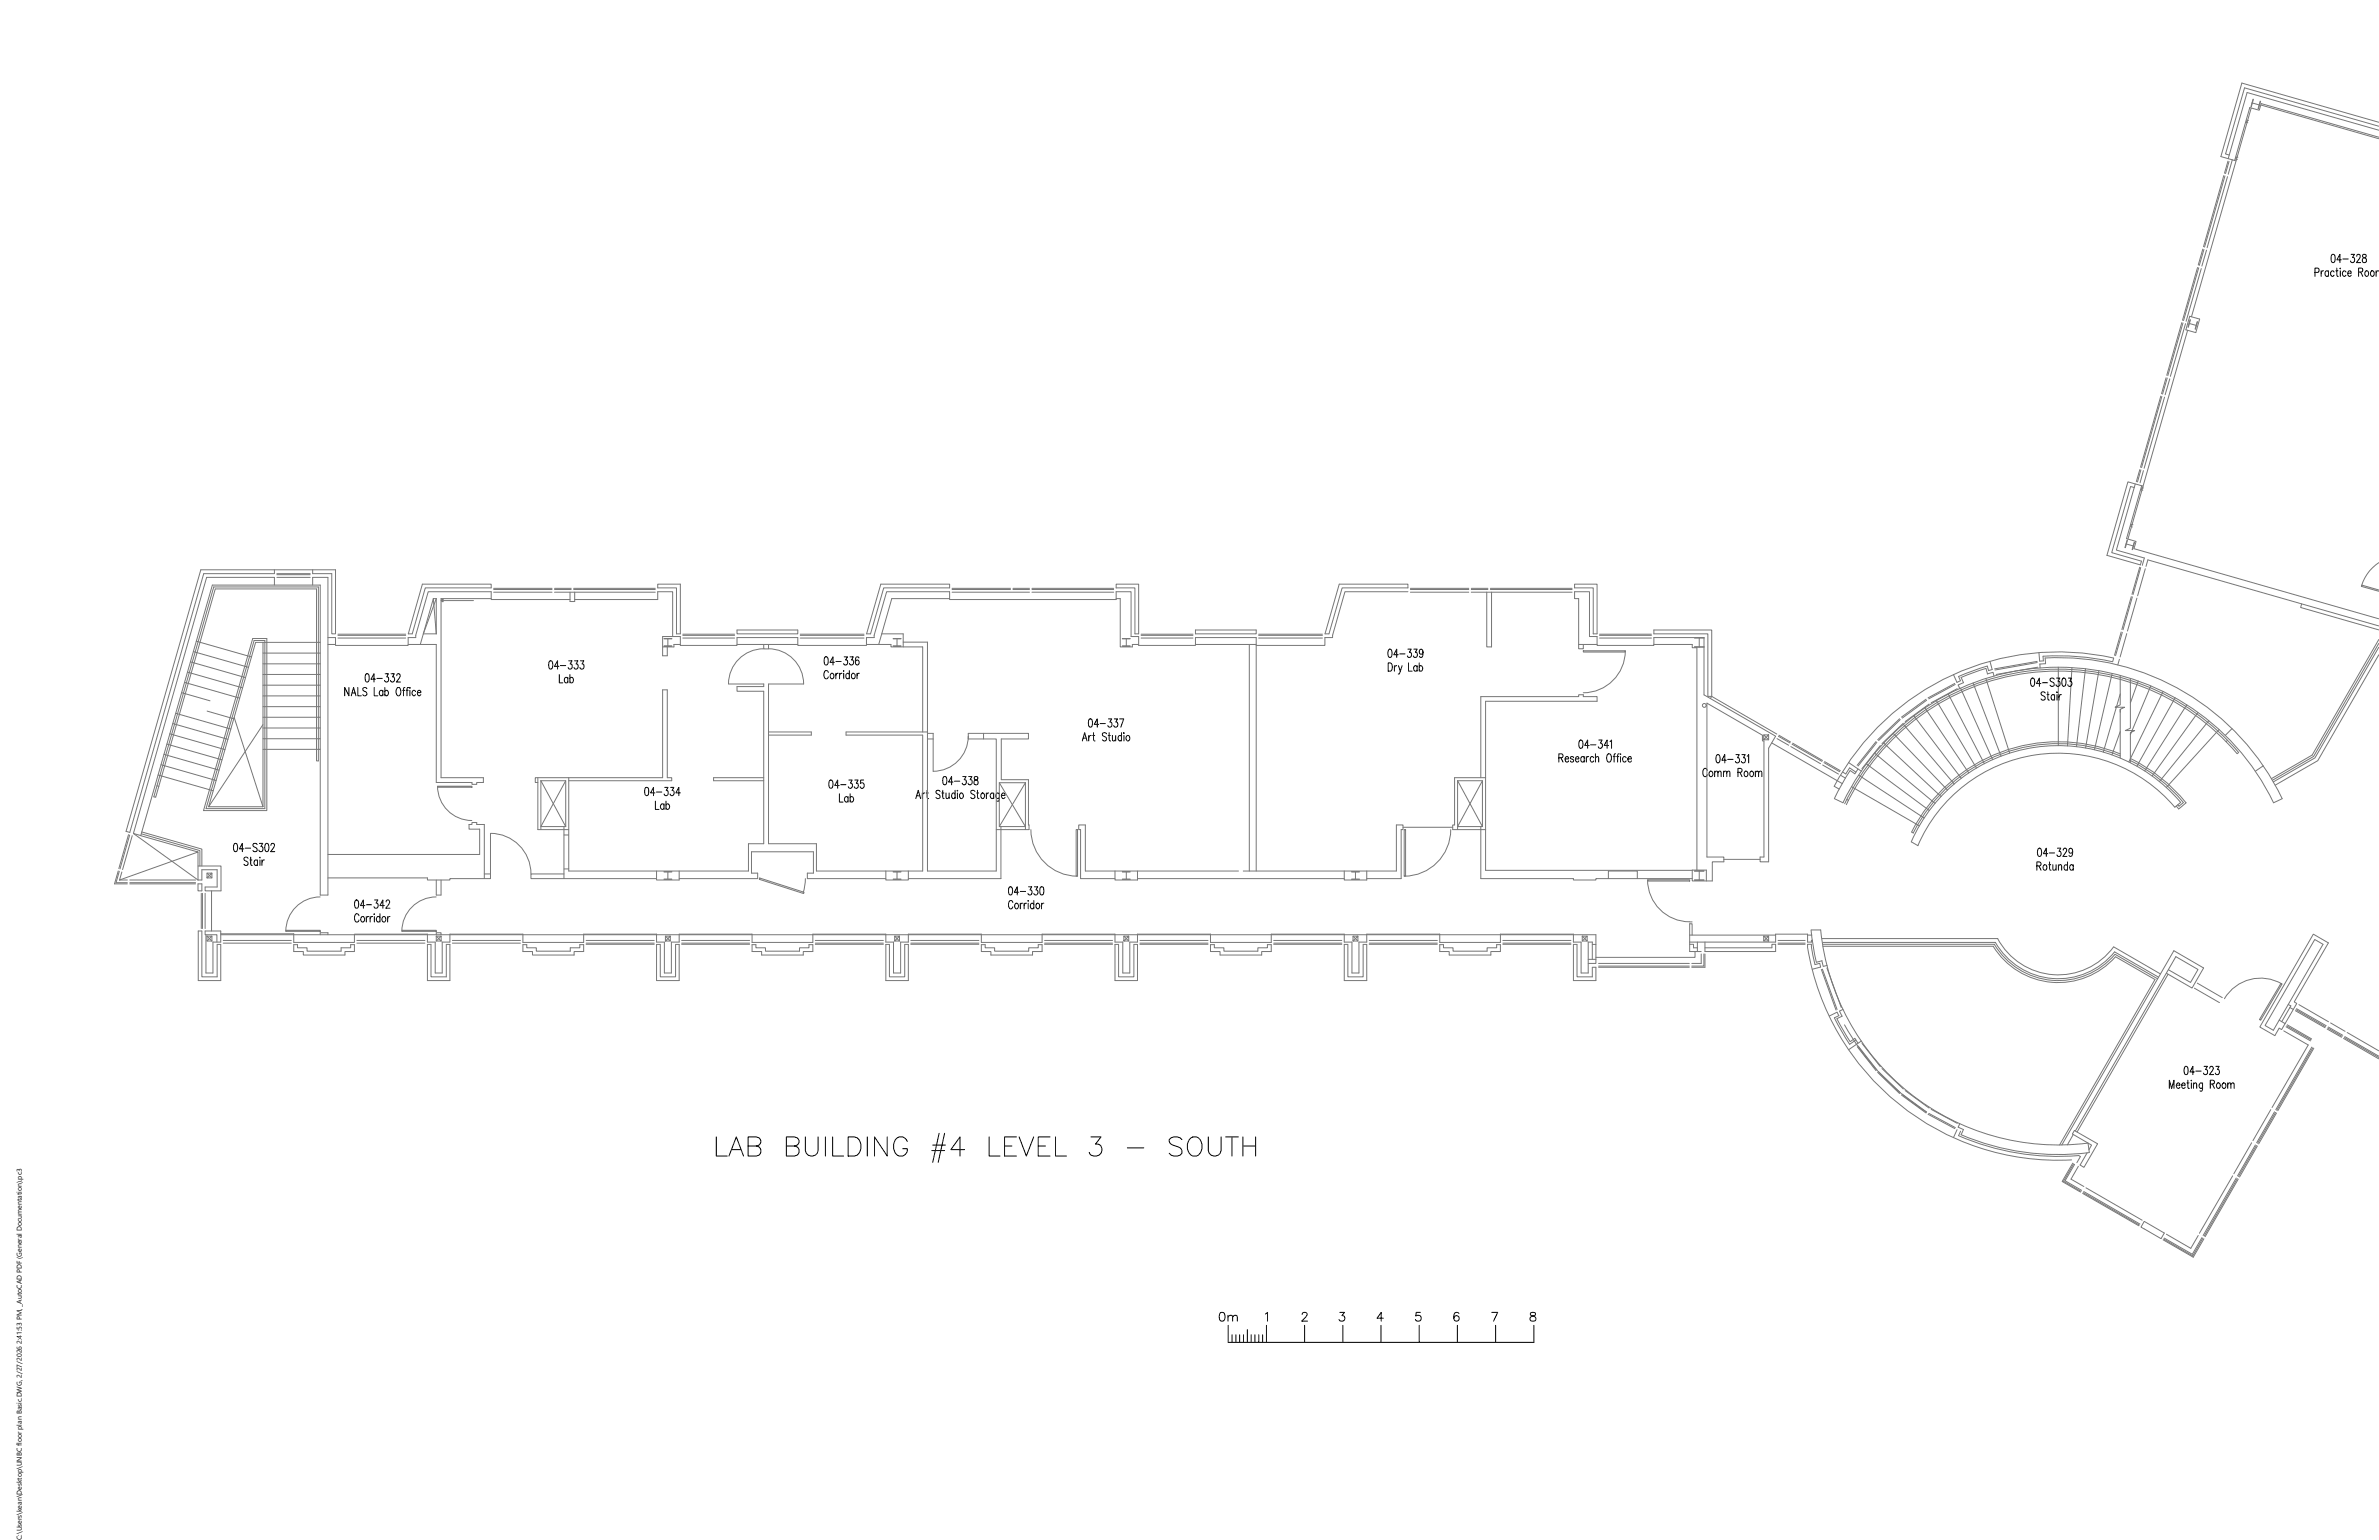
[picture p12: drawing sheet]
<svg xmlns="http://www.w3.org/2000/svg" width="432mm" height="279mm" viewBox="0 0 432 279" stroke-linecap="round" stroke-linejoin="round" font-family="sans-serif">
<defs><g id="words">
<text font-size="1.3" x="3.9" y="279.4" transform="rotate(-90 3.9 279.4)">C:\Users\kean\Desktop\UNBC floor plan Basic.DWG, 2/27/2026 2:41:53 PM, _AutoCAD PDF (General Documentation).pc3</text>
</g></defs>
<!-- layer: 3_Text -->
<g fill="none" stroke="#000" stroke-width=".18">
<path d="M420.2 49.4h.6l.1-.3-.1-.4-.6-.1v1.5M421.3 49.1v1M421.7 49.1l-.2 .1-.2 .4M422.6 49.4l-.1-.2a.48 .48 0 0 0-.6 .4 .48 .48 0 0 0 .4 .5l.3-.2M422.6 49.1v1M423.2 46.2l.3-.1a1.03 1.03 0 0 1 0 1.5h-.1a1.22 1.22 0 0 1-.2-1.4zM423.7 49.4l-.2-.2a.48 .48 0 0 0-.5 .4 .48 .48 0 0 0 .3 .5l.4-.2M424 49.1h.3M424.1 48.6v1.2l.1 .3h.2M424.8 48.6v.2zM424.8 49.1v1M425 47.1h-.8l.5-1v1.5"/>
<path d="M425.2 47h1M425.8 49.4l-.1-.2a.47 .47 0 0 0-.6 .3 .47 .47 0 0 0 .2 .6h.3l.2-.2M426.1 49.6h.7l-.1-.4a.49 .49 0 0 0-.6 .3 .49 .49 0 0 0 .3 .6l.4-.2M426.7 46.1h.6l-.3 .6a.44 .44 0 0 1 .3 .6 .44 .44 0 0 1-.6 .2l-.1-.2M427.8 46.5v-.2a.35 .35 0 0 1 .5-.1 .35 .35 0 0 1 0 .5l-.6 .9h.8M428.1 49.4l.7-.1 .1-.2-.1-.4-.7-.1v1.5M428.5 49.4l.4 .7M428.9 46.2v.4a.56 .56 0 0 1 .6 .4 .56 .56 0 0 1-.2 .6 .47 .47 0 0 1-.6-.4 .47 .47 0 0 1 .6-.5l.1-.1a.3 .3 0 0 0-.1-.5zM429.4 49.2a.49 .49 0 0 1 .6 .3 .49 .49 0 0 1-.3 .6 .52 .52 0 0 1-.5-.3 .52 .52 0 0 1 .2-.6zM430.4 49.2a.49 .49 0 0 1 .6 .3 .49 .49 0 0 1-.3 .6l-.4-.2v-.3zM431.3 49.1v1M431.8 49.2l-.3-.1-.2 .3"/>
<path d="M99.7 120l.3-.1a1.03 1.03 0 0 1 0 1.5h-.1a1.2 1.2 0 0 1-.2-1.4zM103.2 119.9h.6l-.3 .6a.43 .43 0 0 1 .4 .6 .43 .43 0 0 1-.8 0M104.3 119.9h.6l-.3 .6a.43 .43 0 0 1 .3 .6 .43 .43 0 0 1-.7 0M105.4 119.9h.6l-.4 .6a.43 .43 0 0 1 .4 .6 .43 .43 0 0 1-.7 0M149.7 119.2h.3a1.01 1.01 0 0 1 0 1.5h-.1a1.18 1.18 0 0 1-.2-1.5zM153.2 119.2h.6l-.3 .5a.43 .43 0 0 1 .4 .7 .43 .43 0 0 1-.8 0M154.3 119.2h.6l-.3 .5a.43 .43 0 0 1 .3 .7 .43 .43 0 0 1-.7 0M155.9 119.4v-.2h-.3a1.01 1.01 0 0 0 0 1.5 .43 .43 0 0 0 .4-.6 .43 .43 0 0 0-.6-.3l-.1 .4M252.1 117.9l.2-.1a1.04 1.04 0 0 1 0 1.5h-.1a1.1 1.1 0 0 1-.1-1.4zM253.8 118.8h-.8l.5-1v1.5M254.1 118.6h.9M255.5 117.8h.6l-.3 .5a.43 .43 0 0 1 .4 .7 .43 .43 0 0 1-.8 0"/>
<path d="M256.6 117.8h.6l-.3 .5a.43 .43 0 0 1 .4 .7 .43 .43 0 0 1-.8 0M258.3 118.3l-.2 .3a.41 .41 0 0 1-.5-.4 .41 .41 0 0 1 .5-.3l.2 .4a.7 .7 0 0 1-.4 1l-.3-.2M63.3 124.7v1.5l-.7-1.5v1.5M63.8 126.2l.4-1.5 .4 1.5M63.9 125.7h.6M64.9 124.7v1.5h.7M66.4 122.3l.3-.1a1.03 1.03 0 0 1 0 1.5h-.1a1.22 1.22 0 0 1-.2-1.4zM66.6 124.9a.38 .38 0 0 0-.5-.2 .38 .38 0 0 0-.2 .5l.5 .3a.4 .4 0 0 1 .1 .7 .4 .4 0 0 1-.7-.2M67.9 124.7v1.5h.7M68.1 123.2h-.8l.6-1v1.5M68.4 123.1h1M69.5 125.5l-.1-.2a.47 .47 0 0 0-.6 .4 .47 .47 0 0 0 .5 .5l.2-.2"/>
<path d="M69.5 125.2v1M69.9 125.5l.1-.2a.47 .47 0 0 1 .5 .4 .47 .47 0 0 1-.4 .5l-.2-.2M69.9 124.7v1.5M69.9 122.2h.6l-.3 .6a.43 .43 0 0 1 .4 .7 .43 .43 0 0 1-.8-.1M71 122.2h.6l-.4 .6a.43 .43 0 0 1 .4 .7 .43 .43 0 0 1-.7-.1M72 122.6l.2-.4 .3 .1 .1 .2-.1 .5-.6 .7h.8M72.1 124.8l.1-.1a.84 .84 0 0 1 .3 1.5h-.1a.83 .83 0 0 1-.3-1.4zM73.1 125.2h.3M73.5 124.7l-.2 .1-.1 .2v1.2M73.7 125.2h.4M74.1 124.7l-.2 .1v.2v1.2M74.4 124.7v.2z"/>
<path d="M74.4 125.2v1M75.4 125.5l-.1-.2a.47 .47 0 0 0-.5 .4 .47 .47 0 0 0 .4 .5l.2-.2M75.8 125.7h.6l-.1-.4a.49 .49 0 0 0-.6 .3 .49 .49 0 0 0 .3 .6l.4-.2M101.5 120.9h-.9l.6-1v1.5M101.5 122.4v1.5h.7M101.7 120.8h1M103.1 123.1l-.1-.1a.49 .49 0 0 0-.6 .3 .49 .49 0 0 0 .3 .6l.4-.2M103.1 122.9v1M103.4 123.1l.1-.1a.49 .49 0 0 1 .6 .3 .49 .49 0 0 1-.3 .6l-.4-.2M103.4 122.4v1.5M150.3 122l-.2-.3a.82 .82 0 0 0-.3 1.4h.3l.2-.3M150.8 122.2a.48 .48 0 0 1 .6 .4 .48 .48 0 0 1-.3 .5l-.4-.2v-.3z"/>
<path d="M151.4 120.2h-.8l.6-1v1.5M151.7 122.2v.9M151.7 120h1M152.1 122.2a.4 .4 0 0 0-.4 .4M152.4 122.2v.9M152.8 122.2h-.3l-.1 .4M153.1 121.7h.1zM153.1 122.2v.9M154.2 122.4l-.1-.2a.48 .48 0 0 0-.6 .4 .48 .48 0 0 0 .3 .5l.4-.2M154.2 121.7v1.4M154.7 122.2a.48 .48 0 0 1 .6 .4 .48 .48 0 0 1-.3 .5l-.4-.2-.1-.3zM155.6 122.2v.9"/>
<path d="M156 122.2a.4 .4 0 0 0-.4 .4M196.4 134.4l.5-1.5 .4 1.5M196.6 133.9h.5M197.6 133.4v1M197.7 130.5l.3-.1a1.03 1.03 0 0 1 0 1.5h-.1a1.22 1.22 0 0 1-.2-1.4zM198.1 133.4a.39 .39 0 0 0-.5 .5M198.3 133.4h.4M198.5 132.9v1.2v.2l.3 .1M199.4 131.4h-.8l.6-1v1.5M199.7 131.3h.9M200.8 133.1a.38 .38 0 0 0-.5-.2 .38 .38 0 0 0-.2 .5l.5 .3a.4 .4 0 0 1 .1 .7 .4 .4 0 0 1-.6-.2M201.1 133.4h.4"/>
<path d="M201.2 130.4h.6l-.4 .6a.43 .43 0 0 1 .4 .6 .43 .43 0 0 1-.7 0M201.3 132.9v1.2l.1 .2 .2 .1M201.9 133.4l.1 .9 .2 .1 .3-.3M202.2 130.4h.6l-.3 .6a.43 .43 0 0 1 .4 .7 .43 .43 0 0 1-.8-.1M202.5 133.4v1M203.2 130.4h.8l-.6 1.5M203.6 133.6l-.1-.1a.47 .47 0 0 0-.6 .4 .47 .47 0 0 0 .4 .5l.3-.2M203.6 132.9v1.5M204 132.9v.2zM204 133.4v1M204.5 133.5a.49 .49 0 0 1 .6 .3 .49 .49 0 0 1-.3 .6l-.3-.1-.1-.3zM252 120.3a.81 .81 0 0 1 .8 .5 .81 .81 0 0 1-.3 .9l-.5 .1z"/>
<path d="M253.1 120.8v1M253.5 120.8a.39 .39 0 0 0-.4 .4M253.8 120.8l.4 1 .3-1M254.2 121.8l-.2 .5h-.2M255.7 120.3v1.5h.6M257.2 121l-.1-.2a.49 .49 0 0 0-.6 .4 .49 .49 0 0 0 .3 .6l.4-.2M257.2 120.8v1M257.6 121l.1-.2a.44 .44 0 0 1 .5 .5 .44 .44 0 0 1-.5 .4l-.1-.1M257.6 120.3v1.5M282.9 137.5l.7-.1 .1-.2-.1-.4h-.7v1.5M283.3 137.5l.4 .8M284.1 137.7h.6l-.1-.4a.49 .49 0 0 0-.6 .4 .49 .49 0 0 0 .3 .6l.4-.3"/>
<path d="M285.6 137.5a.31 .31 0 0 0-.3-.2 .31 .31 0 0 0-.3 .2l.6 .3v.2a.31 .31 0 0 1-.3 .3 .31 .31 0 0 1-.3-.3M285.9 137.7h.7l-.1-.4a.44 .44 0 0 0-.6 .5 .44 .44 0 0 0 .6 .4l.1-.2M286.7 134.3h.3a.99 .99 0 0 1 0 1.5h-.1a1.14 1.14 0 0 1-.2-1.5zM287.5 137.5l-.1-.2a.49 .49 0 0 0-.5 .4 .49 .49 0 0 0 .3 .6l.3-.3M287.5 137.3v1M287.9 137.3v1M288.4 137.3h-.3l-.2 .4M288.4 135.3h-.8l.6-1v1.5M288.7 135.1h1M289.3 137.5l-.1-.2a.49 .49 0 0 0-.6 .4 .49 .49 0 0 0 .3 .6l.4-.3M289.6 137.5l.3-.2h.2l.1 1M289.6 136.8v1.5"/>
<path d="M290.2 134.3h.6l-.3 .5a.43 .43 0 0 1 .3 .7 .43 .43 0 0 1-.7 0M291.8 136.8h.1a.84 .84 0 0 1 .4 1.4l-.4 .1a1.04 1.04 0 0 1-.1-1.5zM292 135.3h-.8l.5-1v1.5M292.2 134.6l.3-.3v1.5M292.8 137.3h.4M293.2 136.8h-.2v.3v1.2M293.4 137.3h.4M293.9 136.8h-.3v.3v1.2M294.1 136.8v.1zM294.1 137.3v1M295.1 137.5l-.1-.2a.44 .44 0 0 0-.5 .5 .44 .44 0 0 0 .5 .4l.1-.2M295.5 137.7h.6l-.1-.4a.45 .45 0 0 0-.5 .5 .45 .45 0 0 0 .5 .4l.1-.2"/>
<path d="M309.9 139.8a.42 .42 0 0 0-.5-.4 .42 .42 0 0 0-.3 .6v.3a.42 .42 0 0 0 .3 .6 .42 .42 0 0 0 .5-.4M310.3 140a.45 .45 0 0 1 .6 .4 .45 .45 0 0 1-.6 .4l-.1-.3zM311.2 139.9v1M311.6 137l.3-.1a.99 .99 0 0 1 0 1.5h-.1a1.14 1.14 0 0 1-.2-1.4zM312.8 139.9v1M313.3 137.9h-.8l.6-1v1.5M313.6 137.8h1M315.1 136.9h.6l-.3 .6a.43 .43 0 0 1 .3 .6 .43 .43 0 0 1-.7 0M316.2 136.9h.6l-.4 .6a.43 .43 0 0 1 .4 .6 .43 .43 0 0 1-.7 0M316.7 140a.45 .45 0 0 1 .6 .4 .45 .45 0 0 1-.6 .4l-.1-.3zM317.1 137.2l.3-.3v1.5M317.8 140a.44 .44 0 0 1 .5 .4 .44 .44 0 0 1-.5 .4l-.2-.3z"/>
<path d="M318.6 139.9v1M368.7 123.1l.3-.1a.99 .99 0 0 1 0 1.5h-.1a1.17 1.17 0 0 1-.2-1.4zM370.4 124h-.8l.6-1v1.5M370.7 123.9h1M371.2 125.7a.38 .38 0 0 0-.5-.2 .38 .38 0 0 0-.2 .5l.5 .3a.4 .4 0 0 1 .1 .7 .4 .4 0 0 1-.6-.2M371.5 126h.4M371.7 125.5v1.2l.1 .3h.2M372.9 123.2a.38 .38 0 0 0-.5-.2 .38 .38 0 0 0-.2 .5l.4 .3a.41 .41 0 0 1 .1 .7 .41 .41 0 0 1-.6-.2M372.9 126.2l-.1-.1a.44 .44 0 0 0-.5 .4 .44 .44 0 0 0 .5 .5l.1-.2M372.9 126v1M373.3 123h.6l-.4 .6a.43 .43 0 0 1 .4 .6 .43 .43 0 0 1-.7 0M373.4 125.5v.2z"/>
<path d="M373.4 126v1M373.7 126v1M374.2 126a.39 .39 0 0 0-.5 .4M374.4 123.1l.3-.1a1.03 1.03 0 0 1 0 1.5h-.1a1.14 1.14 0 0 1-.2-1.4zM375.4 123h.6l-.3 .6a.43 .43 0 0 1 .4 .6 .43 .43 0 0 1-.8 0M42.5 153.1l.3-.1a.99 .99 0 0 1 0 1.5h-.1a1.16 1.16 0 0 1-.2-1.4zM44.3 154h-.8l.5-1v1.5M44.5 153.9h1M45 155.7a.38 .38 0 0 0-.5-.2 .38 .38 0 0 0-.2 .5l.5 .3a.4 .4 0 0 1 .1 .6 .4 .4 0 0 1-.6-.1M45.4 156h.3M45.5 155.5v1.2l.1 .3h.2M46.7 153.2a.38 .38 0 0 0-.5-.2 .38 .38 0 0 0-.2 .5l.4 .3a.4 .4 0 0 1 .2 .7 .4 .4 0 0 1-.7-.2"/>
<path d="M46.7 156.2l-.1-.1a.44 .44 0 0 0-.5 .4 .44 .44 0 0 0 .5 .5l.1-.2M46.7 156v1M47.1 153h.6l-.4 .6a.43 .43 0 0 1 .4 .6 .43 .43 0 0 1-.7 0M47.2 155.5v.2zM47.2 156v1M47.5 156v1M48 156a.39 .39 0 0 0-.5 .4M48.2 153.1l.3-.1a1.03 1.03 0 0 1 0 1.5h-.1a1.13 1.13 0 0 1-.2-1.4zM49.2 153.4l.2-.4 .3 .1 .1 .2-.1 .5-.6 .7h.8M117.2 142.9h.2a1.03 1.03 0 0 1 0 1.5h-.1a1.22 1.22 0 0 1-.1-1.5zM118.9 143.8h-.8l.5-.9v1.5M119 145.4v1.5h.6"/>
<path d="M119.1 143.7h1M120.5 146.1l-.1-.2a.49 .49 0 0 0-.6 .4 .49 .49 0 0 0 .3 .6l.4-.3M120.5 145.8v1.1M120.7 142.9h.5l-.3 .5a.43 .43 0 0 1 .4 .7 .43 .43 0 0 1-.8 0M120.9 146.1l.1-.2a.49 .49 0 0 1 .6 .4 .49 .49 0 0 1-.3 .6l-.4-.3M120.9 145.4v1.5M121.7 142.9h.6l-.3 .5a.44 .44 0 0 1 .3 .6 .44 .44 0 0 1-.6 .2l-.1-.1M123.5 143.8h-.8l.5-.9v1.5M150.6 141.6l.3-.1a1.03 1.03 0 0 1 0 1.5h-.1a1.14 1.14 0 0 1-.2-1.4zM152.3 142.5h-.8l.5-1v1.5M152.4 144v1.5h.6M152.6 142.4h.9"/>
<path d="M153.9 144.7l-.1-.1a.47 .47 0 0 0-.5 .4 .47 .47 0 0 0 .4 .5l.2-.2M153.9 144.5v1M154.1 141.5h.6l-.4 .6a.43 .43 0 0 1 .4 .6 .43 .43 0 0 1-.7 0M154.3 144.7l.1-.1a.47 .47 0 0 1 .5 .4 .47 .47 0 0 1-.4 .5l-.2-.2M154.3 144v1.5M155.2 141.5h.5l-.3 .6a.43 .43 0 0 1 .4 .6 .43 .43 0 0 1-.8 0M156.8 141.5h-.6v.7a.44 .44 0 0 1 .7 .3 .44 .44 0 0 1-.7 .4l-.1-.2M166.2 144.9l.5-1.5 .4 1.5M166.4 144.4h.5M167.4 143.9v1M167.8 143.9l-.2 .1-.2 .3M168.1 143.9h.4"/>
<path d="M168.3 143.4v1.2v.2l.2 .1M170.6 143.6a.38 .38 0 0 0-.5-.2 .38 .38 0 0 0-.2 .5l.6 .3a.4 .4 0 0 1 0 .6 .4 .4 0 0 1-.6-.1M170.9 143.9h.4M171.1 143.4v1.2l.1 .2 .2 .1M171.3 140.9h.2a1.03 1.03 0 0 1 0 1.5h-.1a1.22 1.22 0 0 1-.1-1.5zM171.7 143.9v.9l.3 .1 .3-.3M172.3 143.9v1M173 141.9h-.8l.5-1v1.5M173.2 141.7h1M173.4 144.1l-.2-.1a.49 .49 0 0 0-.5 .3 .49 .49 0 0 0 .3 .6l.4-.2M173.4 143.4v1.5M173.8 143.4v.1z"/>
<path d="M173.8 143.9v1M174.3 144a.47 .47 0 0 1 .6 .2 .47 .47 0 0 1-.2 .6 .46 .46 0 0 1-.6-.3 .46 .46 0 0 1 .2-.5zM174.8 140.9h.5l-.3 .6a.44 .44 0 0 1 .4 .6 .44 .44 0 0 1-.7 .1l-.1-.1M175.8 140.9h.6l-.3 .6a.43 .43 0 0 1 .3 .6 .43 .43 0 0 1-.7 0M176.9 140.9v.5a.56 .56 0 0 1 .6 .3 .56 .56 0 0 1-.2 .7 .47 .47 0 0 1-.5-.5 .47 .47 0 0 1 .5-.4l.1-.1a.3 .3 0 0 0-.1-.5zM177 143.6a.38 .38 0 0 0-.5-.2 .38 .38 0 0 0-.2 .5l.5 .3a.4 .4 0 0 1 0 .6 .4 .4 0 0 1-.6-.1M177.3 143.9h.3M177.4 143.4v1.2l.1 .2 .2 .1M178.2 144a.47 .47 0 0 1 .5 .2 .47 .47 0 0 1-.2 .6 .46 .46 0 0 1-.5-.3 .46 .46 0 0 1 .2-.5zM179 143.9v1M179.5 143.9l-.3 .1-.2 .3M180.4 144.1l-.1-.1a.47 .47 0 0 0-.6 .2 .47 .47 0 0 0 .2 .6l.2 .1 .3-.2"/>
<path d="M180.4 143.9v1M181.4 143.9l-.1 1.3-.1 .2-.3-.1M181.4 144.1l-.1-.1a.47 .47 0 0 0-.6 .2 .47 .47 0 0 0 .2 .6l.3 .1 .2-.2M181.8 144.3h.6l-.1-.3a.49 .49 0 0 0-.6 .3 .49 .49 0 0 0 .3 .6l.4-.2M311.2 140.2l.3-.3 .2 .1 .1 .9M311.8 140.2l.3-.3 .2 .1 .1 .9M312.8 140.2l.3-.3 .3 .1v.9M313.4 140.2l.3-.3 .2 .1 .1 .9M315.4 140.1h.7v-.5l-.2-.2h-.5v1.5M315.8 140.1l.4 .8M318.6 140.2l.3-.3 .2 .1 .1 .9M319.2 140.2l.3-.3 .2 .1 .1 .9"/>
<path d="M369.7 157.1l.7-.1 .1-.2-.1-.3-.7-.1v1.5M370 154l.2-.1a1.04 1.04 0 0 1 0 1.5h-.1a1.1 1.1 0 0 1-.1-1.4zM370.1 157.1l.4 .8M371 157a.49 .49 0 0 1 .6 .3 .49 .49 0 0 1-.3 .6 .52 .52 0 0 1-.5-.4 .52 .52 0 0 1 .2-.5zM371.7 154.9h-.8l.5-1v1.5M371.9 156.9h.3M372 154.7h.9M372 156.4v1.2l.1 .2 .2 .1M372.6 156.9v.9l.3 .1 .3-.3M373.2 156.9v1M373.4 153.9h.6l-.3 .6a.43 .43 0 0 1 .4 .6 .43 .43 0 0 1-.8 0M373.6 157.2l.3-.3 .2 .1 .1 .9"/>
<path d="M373.6 156.9v1M374.5 154.2v-.2a.34 .34 0 0 1 .5 0 .34 .34 0 0 1 .1 .5l-.7 .9h.8M375.3 157.1l-.1-.1a.44 .44 0 0 0-.6 .4 .44 .44 0 0 0 .6 .4l.1-.1M375.3 156.4v1.5M376.2 154.4l-.2 .3a.41 .41 0 0 1-.5-.3 .41 .41 0 0 1 .5-.4 1.1 1.1 0 0 1-.1 1.4l-.4-.2M376.3 157.1l-.1-.1a.45 .45 0 0 0-.6 .4 .45 .45 0 0 0 .6 .4l.1-.1M376.3 156.9v1M64.5 163.4l.3-.1a.99 .99 0 0 1 0 1.5h-.1a1.14 1.14 0 0 1-.2-1.4zM65.2 166.1a.42 .42 0 0 0-.6-.3 .42 .42 0 0 0-.3 .5v.4a.42 .42 0 0 0 .3 .6 .42 .42 0 0 0 .6-.4M65.6 166.3a.49 .49 0 0 1 .6 .4 .49 .49 0 0 1-.3 .6 .52 .52 0 0 1-.4-.4 .52 .52 0 0 1 .1-.6zM66.2 164.3h-.8l.6-1v1.5M66.5 164.1h1"/>
<path d="M66.5 166.3v1M66.9 166.3a.39 .39 0 0 0-.4 .4M67.2 166.3v1M67.6 166.3a.39 .39 0 0 0-.4 .4M67.9 165.8v.1zM67.9 166.3v1M68 163.3h.6l-.3 .6a.43 .43 0 0 1 .3 .6 .43 .43 0 0 1-.7 0M69 166.5l-.1-.2a.45 .45 0 0 0-.6 .5 .45 .45 0 0 0 .6 .4l.1-.1M69 165.8v1.5M69.5 166.3a.49 .49 0 0 1 .6 .4 .49 .49 0 0 1-.3 .6 .52 .52 0 0 1-.5-.4 .52 .52 0 0 1 .2-.6zM69.8 164.3h-.8l.5-1v1.5M70.1 163.6v-.2a.35 .35 0 0 1 .5 0 .35 .35 0 0 1 .1 .5l-.7 .9h.8"/>
<path d="M70.4 166.3v1M70.8 166.3h-.3l-.1 .4M183.2 161l.3-.1a1.01 1.01 0 0 1 0 1.5h-.1a1.18 1.18 0 0 1-.2-1.4zM183.8 163.7a.36 .36 0 0 0-.2-.3 .36 .36 0 0 0-.3 0 1.06 1.06 0 0 0 .1 1.5h.2l.2-.4M184.3 164a.49 .49 0 0 1 .6 .3 .49 .49 0 0 1-.3 .6 .53 .53 0 0 1-.5-.4 .53 .53 0 0 1 .2-.5zM184.9 161.9h-.8l.5-1v1.5M185.2 161.7h.9M185.2 163.9v1M185.6 163.9l-.3 .1-.1 .3M185.9 163.9v1M186.3 163.9l-.3 .1-.1 .3M186.6 163.4v.1z"/>
<path d="M186.6 163.9v1M186.7 160.9h.6l-.4 .6a.42 .42 0 0 1 .4 .6 .42 .42 0 0 1-.7 0M187.6 164.1l-.1-.1a.47 .47 0 0 0-.5 .2 .47 .47 0 0 0 .2 .6l.2 .1 .2-.2M187.6 163.4v1.5M187.7 160.9h.6l-.3 .6a.43 .43 0 0 1 .4 .6 .43 .43 0 0 1-.8 0M188.2 164a.49 .49 0 0 1 .6 .3 .49 .49 0 0 1-.4 .6 .53 .53 0 0 1-.4-.4 .53 .53 0 0 1 .2-.5zM188.9 161l.2-.1a1.01 1.01 0 0 1 0 1.5h-.1a1.18 1.18 0 0 1-.1-1.4zM189 163.9v1M189.5 163.9l-.3 .1-.2 .3M393.7 197.5v-1.5l.5 1.5 .4-1.5v1.5M395 196.9h.7l-.1-.3a.48 .48 0 0 0-.6 .3 .48 .48 0 0 0 .3 .6l.4-.2M396 196.9h.6l-.1-.3a.48 .48 0 0 0-.6 .3 .48 .48 0 0 0 .3 .6l.4-.2"/>
<path d="M396.6 193.5h.2a1.04 1.04 0 0 1 0 1.5h-.1a1.14 1.14 0 0 1-.1-1.5zM396.9 196.5h.4M397.1 196v1.2l.1 .2 .2 .1M397.7 196v.1zM397.7 196.5v1M398.1 196.8l.3-.3 .3 .1v.9M398.1 196.5v1M398.3 194.5h-.8l.5-1v1.5M398.5 194.3h1M399.8 196.5l-.1 1.3-.1 .2-.3-.1M399.8 196.7l-.1-.1a.47 .47 0 0 0-.6 .3 .47 .47 0 0 0 .3 .6l.4-.2M400.1 193.5h.5l-.3 .5a.43 .43 0 0 1 .4 .7 .43 .43 0 0 1-.8 0"/>
<path d="M401.1 193.8v-.2a.34 .34 0 0 1 .5 0 .34 .34 0 0 1 .1 .4l-.7 1h.8M401.2 196.7l.6-.1 .1-.2-.1-.4h-.6v1.5M401.6 196.7l.3 .8M402.2 193.5h.6l-.3 .5a.43 .43 0 0 1 .3 .7 .43 .43 0 0 1-.7 0M402.5 196.6a.48 .48 0 0 1 .6 .3 .48 .48 0 0 1-.4 .6 .51 .51 0 0 1-.4-.4 .51 .51 0 0 1 .2-.5zM403.5 196.6a.48 .48 0 0 1 .6 .3 .48 .48 0 0 1-.3 .6 .51 .51 0 0 1-.5-.4 .51 .51 0 0 1 .2-.5zM404.3 196.8l.3-.3 .3 .1v.9M404.3 196.5v1M404.9 196.8l.3-.3 .3 .1v.9"/>
</g>
<!-- layer: 1_Wall_Exist -->
<g fill="none" stroke="#767676" stroke-width=".18">
<path d="M408.6 19.6l-10.8 37.9M408.7 18.7l1.4 .4M408.9 18l-.3 1.3M409 18l-.4 1.4M410.2 18.4l-.3 1.3M410.3 18.4l-.4 1.3M410.4 19.1l21.4 6.1M403.6 31.9l-3.7 12.9M403.8 31.9l-3.7 12.9M404.3 32l-3.7 13M404.4 29.2l-.6 2.2M404.6 29.3l-.7 2.2"/>
<path d="M405.2 29l-.8 2.6M406.2 28.5h-.3l-.1 .4h.3M408.1 21.9l-.3-.1-.1 .4 .3 .1M431.8 22.9l-24.4-7-3.5 12 .7 .2M431.8 24.9l-21.4-6.1-.3 1.2-1.8-.5-2.7 9.6M431.8 23.6l-23.9-6.8-3.5 12M431.8 22.2l-24.9-7.1-3.8 13.3 2.7 .8M396 58.5l-2.7 9.6M396.2 58.6l-2.7 9.6M396.7 58.7l-2.8 9.6M397.1 59.9l-10.9 37.9M397.3 58.7l1.4 .4"/>
<path d="M397.4 57.4l1.8 .5-.7 2.4-1.8-.5zM397.5 58l-.4 1.4M397.6 58l-.4 1.4M398.8 58.4l-.4 1.3M398.9 58.4l-.4 1.3M398.9 48.5l-2.8 9.6M399.1 48.6l-2.8 9.6M399.5 48.7l-2.7 9.6M399.8 45.2l-.8 2.9M400 45.3l-.8 2.9M400.5 45.4l-.9 2.9M392.2 71.9l-3.7 12.9"/>
<path d="M392.4 71.9l-3.7 12.9M392.9 72.1l-3.7 12.9M393.1 68.5l-.8 2.9M393.4 68.6l-.9 2.9M393.8 68.7l-.8 2.9M385.9 98.7l1.3 .4M386.1 98l-.4 1.4M386.1 98l-.3 1.4M387.1 95.2l-.2-.1-.1 .4 .2 .1M387.4 88.5l-.7-.2-3.4 12 5.4 1.5-.2 .7-6.1-1.7 3.8-13.4 1.4 .4-3.5 12 5.1 1.4-.4 1.4M387.4 98.4l-.4 1.3M387.4 98.4l-.3 1.3"/>
<path d="M387.6 87.8l1.4 .4M388.4 85.2l-.6 2.2M388.6 85.3l-.6 2.1M388.7 88.1l-2.7 9.6 1.7 .5-.4 1.3 44.5 12.8M389 88.5h-.2l-.1 .4h.2M389 85.4l-.6 2.2M35.1 118.2l10 2.9M35.6 116.3l10 2.9M38.8 106.5h19v31.5h-.4v-31.2h-18.3l-10.8 37.9-.4-.1zM45.9 115.8h2.5v31.3h-11.5zM46.1 116.2h2v30.5h-10.7zM47.7 118.5h10.4"/>
<path d="M47.7 116.5v29.9M49.8 103.4v.7h-12.8l-13.4 46.9-.7-.2 13.5-47.4h24.5v11.6h-.7v-10.9h-3.5v-.7M49.8 106.2v-1.4h-12.3l-13.3 46.4M50.2 104.8h6.1M50.2 104.1h6.1M50.2 104.3h6.1M56.7 106.2v-1.4h2.8v57.6h-1.4v-56.2h-19.6l-13 45.4M58.1 116.5h-11.7l-8.5 29.9M59.5 116.9h1.4M61.3 115.3h12.3M61.3 115.8h12.3M61.3 115.1h12.3"/>
<path d="M76.7 106h12.5v.7h-12l-2.4 8.3h-.7zM78.7 108.6h.5M78.7 108.6l-2.4 8.3M78.7 108.6l.5 6.4M79.2 108.6v6.4M79.2 108.6l-2.4 6.4h2.4M80.1 109h5.8M80.5 108.8h-.3v.4h.3M89.2 108.6h-9.1v32.5h7.6v.9h-1.2v.3h-.8v-.3h-6.5v-25.1h-5.1M89.6 107.4h10.6M89.6 106.7h10.6M89.6 107h10.6"/>
<path d="M100.6 107.4h18.3M100.6 106.7h3.1M100.6 107h3.1M103.5 108.8h-14.3v-1.4h-11.5l-2.2 7.9v.4h-1.4v1.4h-13.2v-1.4h-1.4M103.5 107.4v1.7h.8v-1.7M104.1 106.7h14.8M104.1 107h14.8M104.3 108.8h15.1v-1.4h2.7v8.1M119.4 106h4.1v9h-.7v-8.3h-3.4zM120.5 117.2h1.4M120.5 115.9h1.4M120.5 115.8h1.4"/>
<path d="M120.5 117.3h1.4M121.1 117.4v1.6h-.8v-3.5h3.2v1.6h10.3v-1.4h11v1.4h12.5v-1.4h1.4v-.4l2.2-7.9h11.5v1.4h30.2v-1.4h2.7v8.1h1.4v1.6h10.3v-1.4h11v42.3M121.2 115.8v1.5M123.5 116.9h-1.2v.5h-2M123.9 115.3h9.4M123.9 115.8h9.4M123.9 115.1h9.4M133.8 114.3h11v.7h-11zM133.8 116.9h11M138.6 117.7a6.4 6.4 0 0 0-6.4 6.4M138.6 116.9v.8h.9v-.8M139.5 117.7a6.4 6.4 0 0 1 6.4 6.4"/>
<path d="M145.2 115.3h11.6M145.2 115.8h11.6M145.2 115.1h11.6M157.3 116.9h4.4v.5h5.8v15.4M159.9 106h12.5v.7h-12l-2.4 8.3h-.7zM160 115h3.9v2.4M162.1 117.2h1.4M162.1 115.9h1.4M162.1 115.8h1.4M162.1 117.3h1.4M162.8 115.8v1.5M163.9 116.5h4.4v41.5h12.5v-23.9h-5.1v-1h11v1h-5v7.4h5v8.2h.1v.8h-6"/>
<path d="M172.4 108.6h-10.5l-2.4 8.3M172.8 107.4h14.1M172.8 106.7h10.6M172.8 107h10.6M183.9 106.7h3M183.9 107h3M187.3 107.4h14.8M187.3 106.7h14.8M187.3 107h14.8M202.6 108.6h.7v8.8h2.2v-.5h1.2M202.6 106h4.1v9h-.7v-8.3h-3.4zM203.7 117.2h1.4"/>
<path d="M203.7 115.9h1.4M203.7 115.8h1.4M203.7 117.3h1.4M204.4 115.8v1.5M207.1 115.3h9.4M207.1 115.8h9.4M207.1 115.1h9.4M217 114.3h11v.7h-11zM217 116.9h11M226.8 116.9v41.1M228.5 115.3h11.5M228.5 115.8h11.5"/>
<path d="M228.5 115.1h11.5M243.1 106h12.4v.7h-11.9l-2.4 8.3h-.7zM255.5 107.4h-11.4l-2.2 7.9v.4h-1.4v1.4h-12.5M256 107.4h10.6M256 106.7h10.6M256 107h10.6M267 107.4h18.3M267 106.7h3.1M267 107h3.1M269.9 107.4v10h.8v-10M270.5 106.7h14.8M270.5 107h14.8"/>
<path d="M285.8 106h4.1v9h-.7v-8.3h-3.4zM286.5 116.9h3.4M287.4 118.1h7.6v.2h-7.6zM290.3 115.3h9.4M290.3 115.8h9.4M290.3 115.1h9.4M295 118.1a7.6 7.6 0 0 1-7.6 7.6M300.2 114.3h10.5v12h-.7v-11.3h-9.8zM300.2 116.9h6.9v.6h.9v40.4M307.6 115.8h1.7M307.6 117.3h1.7M307.6 117.4h1.7"/>
<path d="M308.4 115.7v1.7M309.3 115.7v10.4l13 7.5-1.3 2.1v20.7h-1.5v-.9h.7v-21.1h-.3v-1l-10.1-5.8v27.9h3.1v.9h-2.1v3.4h-3.7v-1.9h2.6v1.9M309.3 115.7h-9.1v1.4h-10.3v-1.6h-1.4v-8.1h-2.7v1.2h.7v9.1h.9v-.8M361.2 120l.4 1.5-.7 .2-.2-.9-2.6 .9-2.6 1 .3 .8-.6 .3-.6-1.4M369.8 120l-7.8 1.3M370.1 118.4l.1 1.6 .7-.1-.1-.8a45.4 45.4 0 0 1 12.6 1M384.7 119.6l-.3 1M385 114.7l-1.2 4.2M385.2 114.7l-1.2 4.3M386 115l-1.2 4.2M386.8 108.2l-1.7 6M387 108.3l-1.7 6"/>
<path d="M387.9 108.5l-1.8 6M388.4 102.9l-1.4 4.9M388.6 103l-1.4 4.9M389.4 103.2l-1.4 4.9M389.5 102.8l.3-1.2 42 12M417.8 109.6l-.2 .6 14.2 4.1M431.8 118.8l-11.1 19.2-7.7 4.5M431.8 117.4l-11.6 20.1-7.6 4.4M431.8 107l-3.1-.8-.1 .2 3.2 .9M431.8 102.1a7.5 7.5 0 0 0-3.2 4.3M431.8 116l-12.1 21-7.4 4.3M431.8 116.7l-11.9 20.5-7.4 4.4"/>
<path d="M29.2 138.7l10 2.9M29.8 136.9l10 2.8M30.3 135l10 2.9M30.8 133.1l10 2.9M31.4 131.3l10 2.8M31.9 129.4l10 2.9M33 125.7l5.1 1.4M33.5 123.8l10 2.9M34 121.9l10 2.9M34.6 120.1l10 2.8M37.6 129l4.8 1.4M42.5 130.2l5.2 16.2"/>
<path d="M47.7 131.5l-9.8 14.9h9.8M47.7 136h10.4M47.7 134h10.4M47.7 132.1h10.4M47.7 130.1h10.4M47.7 128.2h10.4M47.7 126.3h10.4M47.7 124.3h10.4M47.7 122.4h10.4M47.7 120.4h10.4M132.2 124.1h6.4v.5h-4.8v.8h4.8v27.7h-2.8v4.9h-32.6v-16.9M139.5 132.8h7.8v.6h-7.8"/>
<path d="M145.9 124.1h-6.4v29h8.7v4.9h19.3v-24.6h-13.9v-.6h14.7M168.3 134.1h1.1M168.3 133.1h1.1v6.9M175.7 133.6a6.4 6.4 0 0 1-6.3 6.3M178.5 133.1v1M310.5 126.7l.2-.4 11.8 6.9M320.1 133.3l.9 .9M321 133.3v.9h-.9v-.9h.9l-.9 .9M321.6 134.8l12.8 7.4M322.5 134l2.2 1.2M322.8 133.6l2.1 1.2M322.9 133.4l2.1 1.2"/>
<path d="M325 135.4l5.4 3.2M325.3 135l5.4 3.1M325.4 134.8l5.4 3.2M330.8 138.8l2.9 1.6M331.1 138.4l2.8 1.6M331.2 138.2l2.8 1.6M335.6 138.4l2.2 1.5M335.7 139.3l-.7 1.1-.6-.3M335.7 139.3l1.2 .8M335.8 139.8l-1.5 2.5-1.4 2.6M335.8 139.8l.9 .6M337.2 139.5l-.5 .9"/>
<path d="M338.8 138.6l11.4 8.5M340.3 136.7l10.9 9.1M340.5 134.5l-3.4 4.4M340.7 134.7l-3.5 4.3M341.3 135.3l-3.4 4.2M341.9 134.8l10.4 9.7M343.6 133.1l9.9 10.2M344.8 130.4l-4 3.8M344.9 130.6l-3.9 3.8M345.5 131.2l-3.9 3.7M345.5 131.4l9.2 10.8M347.4 129.9l8.6 11.3"/>
<path d="M349.4 128.4l7.9 11.8M349.6 126.9l-4.5 3.2M349.7 127l-4.4 3.3M350.1 127.7l-4.3 3.2M351.5 127.1l7.2 12.2M353.6 125.9l6.6 12.7M354.8 124l-4.9 2.6M354.9 124.2l-4.8 2.6M355.2 124.9l-4.7 2.6M355.4 124.3l.3 .6M355.9 124.9l5.8 12.9M356 122.9l.4 1"/>
<path d="M356.4 123.9l-1 .4M358.1 123.9l5.1 13.3M360.4 123.1l4.4 13.6M361.9 122.7l-.2-.7-1 .3-.2-1-4.6 1.6M369.8 120.2l-7.7 1.4M369.8 121.1l-7.5 1.3M370.2 120.5l1.1-.1-.1-1a45.1 45.1 0 0 1 43 25.5l-1.5 .7a43.3 43.3 0 0 0-39.1-24.5 43.3 43.3 0 0 0-39.1 24.5l-1.5-.7M370.2 120.5l.1 .7M373.6 121.1v14.2M376.1 121.1l-.8 14.2M378.5 121.3l-1.6 14.2M381 121.7l-2.5 14"/>
<path d="M383.4 122.2l-3.2 13.8M383.5 120.1l.1-.7a46.1 46.1 0 0 0-50.7 23.3l.9 .5M384.8 136.8a29.8 29.8 0 0 0-37.8 14.2M384.8 137.1a29.5 29.5 0 0 0-37.5 14l-.3-.1M384.8 122.5v5.4l-.9 .4h1.7l-.8 .4v8.9M384.8 132.7l-1.5 4.2M384.8 125.9l-3 10.5M384.8 128.7v.5M386.6 137.6a29.8 29.8 0 0 1 10.2 8l-1.3 1.2M386.7 138a29.5 29.5 0 0 1 9.6 7.6M386.7 123.1v9l-1 .4h1.8l-.8 .4v5.5M388.1 123.5l-1.4 4.1"/>
<path d="M390.4 124.4l-3.7 8.9M392.6 125.5l-6.2 12.7M394.8 126.6l-6.9 12.4M396.9 127.9l-7.6 11.9M398.9 129.2l-8.3 11.6M400.9 130.7l-8.9 11.1M402.8 132.4l-9.6 10.5M404.3 134.3l-.2 .3M405.1 132.2l-1.2 1.2M406 136.7a42.6 42.6 0 0 0-70.9 9.3M406.3 136.5a43 43 0 0 0-71.5 9.3M406.3 136.5l-.2 .2"/>
<path d="M410.8 138.9l-1.4 1M21.5 158l-.7 2.4h2.3M21.7 158.1l-.6 2h2M21.7 159.7h1.4M22.1 158.2l-.4 1.5M23.3 151.4l-1.7 6.2M23.5 151.5l-1.7 6.1M23.6 159.7h11.9M24 151.6l-1.8 6.2M24.2 151.2l1.3 .4M24.2 151.2l11.7 8.5M25.5 151.6l10.4 3-14.2 5.1"/>
<path d="M25.7 151.3l10.6 3v2.8M25.7 150.9l10.9 3.2v3M28.5 142.6l.3 .1M28.7 140.6l10 2.9M35.9 157.1h4.2v4.5h-2.9v-.7h2.2v-3.1h-2.8v1.9h-.7M35.9 154.6v5.1M37.6 158.4l.9 .9M38.5 158.4v.9h-.9v-.9h.9l-.9 .9M59.5 155h27.6v-4.6h-2v-.8h.6v-.4h.8v.4h1.4v9.8M79.2 159.7v2.7h.9v-2.7M79.4 142.6h6.3v.2h-6.3zM79.4 142.6a6.2 6.2 0 0 0 6.3 6.3"/>
<path d="M87.9 158.6h1.1M96.4 158.5a7.3 7.3 0 0 0-7.4-7.3v8.2h-7.3v.3h-4.1v-.4h-18.1M97.6 141.1v9.4h5.6M98.2 141.6h4.5v8.4M98.2 141.6l4.5 8.4M98.2 141.6v8.9M102.4 158.6h-6v.8h22.8M102.4 151.5h.8M102.4 157.6h.8M102.4 150v9.4M102.7 141.6l-4.5 8.4h4.5M103.2 141.6h18.7v-.5h-.8v-15.9h-.8v15.9h-23.1v.9h.4"/>
<path d="M119.2 158v1.7h4.1v-1.7M120.5 159.5h1.4M120.5 158.2h1.4M120.5 159.6h1.4M120.5 158.1h1.4M121.2 158.1v1.5M123.3 159.4h14.2v-1h-1.1v-3.9h11.2v3.9h-1.1v1h14.3M137.9 159.3l8 2.6v.2l-8.1-2.6zM138.6 141.1h-9.1v.5h9.1M146.2 159.4l-.2 1.5-.2 1.1M160.8 158v1.7h4.1v-1.7M162.1 159.5h1.4"/>
<path d="M162.1 158.2h1.4M162.1 159.6h1.4M162.1 158.1h1.4M162.8 158.1v1.5M181.4 142l4.7 8h-4.7v-8h4.7M181.7 150v9.4h-16.8M186.1 142l-4.7 8M186.1 142v8.5M187.1 150.5a8.5 8.5 0 0 0 8.5 8.5M195.3 150.5h.3v8.5h-.3zM202.4 158v1.7h4.1v-1.7M203.7 159.5h1.4"/>
<path d="M203.7 158.2h1.4M203.7 159.6h1.4M203.7 158.1h1.4M204.4 158.1v1.5M206.5 159.4h37.5M224.8 158h-27.8v-8.3h-1.2v.8h.3v8.9h6.3M225.7 158h27.7v-8.3h1.3v.8h-.4v8.9h-6.2M244 158v1.7h4.1v-1.7M245.3 159.5h1.4M245.3 158.2h1.4M245.3 159.6h1.4M245.3 158.1h1.4"/>
<path d="M246 158.1v1.5M254.7 150.1h9M254.9 150.5h.2v8.5h-.2zM263.3 150.5a8.5 8.5 0 0 1-8.4 8.5M264.6 141.6h4.5v8.4M264.6 141.6l4.5 8.4M264.6 141.6v8.9M268.8 141.1v-14.7h17.7v-.4h.9v.4h2.5v.8h-20.3v30.7h37.5M268.8 150v9.4h16.8v.3h4.1v-.3h17.4M269.1 141.6l-4.5 8.4h4.5M269.6 141.1h-5.6v8.6h-.3v.8h5.9M291.9 159.4v-1.4h5.3v1.4"/>
<path d="M299 159.6a7.6 7.6 0 0 0 7.7 7.6M299.1 159.6h7.6v.3h-7.6zM307.6 158.1h1.7M307.6 159.6h1.7M307.6 159.7h1.7M307.6 158h1.7M308.4 158v1.7M312.9 155.9h6.6M334.1 140.7l.9 .5M335.2 145.1l.3 .1M336.1 142.7l12.3 7.1M337.4 140.6l11.9 7.8"/>
<path d="M394.7 146.5a27.7 27.7 0 0 0-46.6 6.9M395 146.2l.4 .6M395.8 145.6a29.1 29.1 0 0 0-48.9 7.1l1.2 .7M395.8 145.6l-1 .9M396.3 145.6l-.8 .7-.2-.3M23.6 160.1h11.9M23.6 160.4h11.9M35.9 160.4h.7v1.2h-.7zM36.5 162.1v6.4M36.7 162.1v6.4M37.2 162.1v6.4M37.4 169.7v6.8h1.3v-5.6h1.4v-2h-2.9v.7h2.2v1.3"/>
<path d="M37.6 169.8h.9l-.9 .9M37.6 169.8v.9h.9M37.6 169.8l.9 .9M38.4 161.6v7.3M38.5 169.8v.9M39.4 171.3h.7v6.6h-4.1v-9h.6v8.3h2.8v-5.8M40.1 169.6h249.6v5.2h-1.4M40.1 169.4h13.2v1.6h11v-1.5h13.3v1.4h1.4v5.6h1.3v-5.6h1.4v-1.4h13.2v1.5h11v-1.5h13.3v1.4h1.4v5.6h1.3v-5.6h1.4v-1.4h13.2v1.5h11v-1.5h13.3v1.4h1.4v5.6h1.3v-5.6h1.4v-1.4h13.2v1.5h11v-1.5h13.3v1.4h1.4v5.6h1.3v-5.6h1.4v-1.4h13.2v1.5h11v-1.5h13.3v1.4h1.4v5.6h1.3v-5.6h1.4v-1.4h13.2v1.5h11v-1.5h13.3v1.4h1.4v5.6h1.3v-5.6h.7v3.2M40.5 170.6h12.4M40.5 171.1h12.4M51.9 168.8h6.2v.2h-6.2zM53.3 171.4h.7v.6h1.7v.6h6.2v-.6h1.7v-.6h.7v1.2h-1.7v.7h-7.5v-.7h-1.8z"/>
<path d="M58.1 162.7a6.2 6.2 0 0 0-6.2 6.3M58.1 169.6v-.4h1.4v.4M64.8 170.6h12.3M64.8 171.1h12.3M73 168.8h6.2v.2h-6.2zM78.2 171.4v5.8h2.8v-5.8M78.2 171.3h-.6v6.6h4.1v-6.6h-.7M79.2 162.7a6.2 6.2 0 0 0-6.3 6.3M79.2 169.8h.9l-.9 .9M79.2 169.8v.9h.9M79.2 169.6v-.4h.9v.4M79.2 169.8l.9 .9"/>
<path d="M80.1 169.8v.9M82.1 170.6h12.4M82.1 171.1h12.4M94.9 171.4h.7v.6h1.7v.6h6.2v-.6h1.7v-.6h.7v1.2h-1.7v.7h-7.6v-.7h-1.7zM106.4 171.3h12.3M106.4 170.6h12.3M106.4 171.1h12.3M119.8 171.4v5.8h2.8v-5.8M119.8 171.3h-.6v6.6h4.1v-6.6h-.7M120.8 169.8l.9 .9M121.7 169.8v.9h-.9v-.9h.9l-.9 .9M123.7 171.3h12.4"/>
<path d="M123.7 170.6h12.4M123.7 171.1h12.4M136.5 171.4h.7v.6h1.7v.6h6.2v-.6h1.7v-.6h.7v1.2h-1.7v.7h-7.6v-.7h-1.7zM148 171.3h12.3M148 170.6h12.3M148 171.1h12.3M161.4 171.4v5.8h2.8v-5.8M161.4 171.3h-.6v6.6h4.1v-6.6h-.7M162.4 169.8l.9 .9M163.3 169.8v.9h-.9v-.9h.9l-.9 .9M165.3 171.3h12.4M165.3 170.6h12.4"/>
<path d="M165.3 171.1h12.4M178.1 171.4h.7v.6h1.7v.6h6.2v-.6h1.7v-.6h.7v1.2h-1.7v.7h-7.5v-.7h-1.8zM189.6 171.3h12.3M189.6 170.6h12.3M189.6 171.1h12.3M203 171.4v5.8h2.8v-5.8M203 171.3h-.6v6.6h4.1v-6.6h-.7M204 169.8l.9 .9M204.9 169.8v.9h-.9v-.9h.9l-.9 .9M206.9 171.3h12.4M206.9 170.6h12.4M206.9 171.1h12.4"/>
<path d="M219.7 171.4h.7v.6h1.7v.6h6.2v-.6h1.7v-.6h.7v1.2h-1.7v.7h-7.6v-.7h-1.7zM231.2 171.3h12.3M231.2 170.6h12.3M231.2 171.1h12.3M244.6 171.4v5.8h2.8v-5.8M244.6 171.3h-.6v6.6h4.1v-6.6h-.7M245.6 169.8l.9 .9M246.5 169.8v.9h-.9v-.9h.9l-.9 .9M248.5 171.3h12.4M248.5 170.6h12.4M248.5 171.1h12.4M261.3 171.4h.7v.6h1.7v.6h6.2v-.6h1.8v-.6h.6v1.2h-1.7v.7h-7.6v-.7h-1.7z"/>
<path d="M272.8 171.3h12.3M272.8 170.6h12.3M272.8 171.1h12.3M286.2 171.3h-.6v6.6h4.1v-2.4h-.7v1.7h-2.8v-5.8M287.2 169.8h.9l-.9 .9M287.2 169.8v.9h.9M287.2 169.8l.9 .9M288.1 169.8v.9M288.3 174.1h1.4M289 171.3h.7M290.2 175.3h16.4M290.2 175.5h16.4"/>
<path d="M290.2 174.8h16.4M306.7 171.3h.7v.7h.7M306.7 169.7h15.6M306.7 167.3h.4M307.1 169.7v-2.1h-.4v5h2.1M307.7 172.6v1.1h-18M308.1 170.9v1.7M308.8 173.1v1.7h-1.7M309.3 173.1v2.2h-2.2M309.5 170.9v1.7h12.8v-1.3h-.7v.7h-12.1M309.5 173.1v2.4h-2.4M320.1 169.8h.9l-.9 .9"/>
<path d="M320.1 169.8v.9h.9M320.1 169.8l.9 .9M321 169.8v.9M322.7 171.3h4.9M322.7 170.6h4.9M322.7 171.1h4.9M328.1 169.7h.8M328.7 168.7l.4 3 .6 2.9M328.7 168.7h1.8a43.3 43.3 0 0 0 48.5 38.7M328.8 171.7l.6 3.3 .9-.2 .2 .7-1.6 .4M328.8 171.7v-.4h-.7a45.9 45.9 0 0 0 47.9 39.1M329 170.6h-.2v.3h-.7v-1.4h-5.8v1.4h-15.6"/>
<path d="M330.6 175.9l2.6 7.4M330.7 174.3l.2 1M330.7 170.3h31.9a12.5 12.5 0 0 0 21 1.5M330.7 174.3l-1 .3M330.8 175.8l2.6 7.4M330.9 171.7h30.9M330.9 171h31.3M330.9 171.3h31.1M331.6 175.6l2.6 7.2M331.6 175.2l-.6 .1M361.8 171.7a13.9 13.9 0 0 0 22.2 1.9l7.1 4.1-17.3 30M362 171.3a13.5 13.5 0 0 0 21.9 1.8l7.7 4.5"/>
<path d="M362.2 171a13.2 13.2 0 0 0 21.6 1.7M383.6 171.8l8.5 4.9M383.8 172.7l8 4.6M393.2 176.6l4.7 2.7 2.1-3.7-5.4-3.1-20.4 35.2M393.5 176.8l-16.5 28.6M393.6 175.9l4 2.3 1.3-2.3-4-2.3-18.2 31.6M398.3 179.3l4.5 2.6M398.8 178.4l4.6 2.6M414 178.4l.2 .1-3.9 6.6-.2-.1zM414.2 178.5a7.6 7.6 0 0 0-10.5 2.7M419.9 169.5l2.7 1.6-6.2 10.7 .5 .3-2.8 4.7-.4-.3-.8 1.4-2.7-1.6zM420.1 170.5l1.5 .8-9 15.6-1.5-.8z"/>
<path d="M332 184.3l1.4-.7 .4 .7-.8 .4M332.9 184.6l2.8 4.9M333.4 184.8l2.4 4.2M333.9 183.4l.4 1M334.4 184.4l-1 .4M334.5 183.1l-.6 .3M334.8 185.9a44.4 44.4 0 0 0 14.9 15.9M336.7 188.4l.5 .9M336.7 188.4l-.9 .6M336.9 188.7l-1.2 .8M337.1 189.9l3.4 4.3M337.3 189.8l3.4 4.3"/>
<path d="M337.8 188.9l-2.2 1.5M338 189.3l3.3 4.2M340.8 194.6l4 3.8M341 194.4l3.9 3.8M341.6 193.9l3.9 3.7M345.1 198.7l4.5 3.2M345.3 198.5l4.4 3.3M345.8 197.9l4.3 3.1M413.7 185.1l1.1 .6M414.5 187l4.5 2.6-6.6 11.3M414.9 186.3l4.5 2.5M415 186.1l4.5 2.6"/>
<path d="M415.1 185.9l4.5 2.6M415.3 182.2l.5 .3-1.7 2.9M415.6 182.8l.6 .3M416.6 183.4l5.4 3.1M416.7 183.2l5.4 3.1M416.8 183l5.4 3.1M417.3 182.3l5.3 3.1M419.6 190l-6.5 11.3M419.8 190.1l-6.6 11.3M420 190.2l-6.6 11.3M422.4 186.7l2.6 1.5M422.5 186.5l2.6 1.5"/>
<path d="M422.6 186.3l2.6 1.5M423 185.6l2.6 1.5M425.4 188.4l6.4 3.7M425.5 188.2l6.3 3.7M425.6 188.1l6.2 3.5M426 187.3l5.8 3.3M349.9 202.2l4.9 2.6M350.1 202l4.8 2.6M350.5 201.3l4.8 2.5M355.2 205l-.6 1.4M355.4 204.5l1 .4M355.7 203.9l-.3 .6"/>
<path d="M355.9 205.2l-.4 .8a45.4 45.4 0 0 0 21.8 3.7l.3 .1-.6 1.1M355.9 205.9a45.1 45.1 0 0 0 23.3 3.2l-.2-1.7M356.4 204.9l-.4 1M376.2 211l-1.9 3.4 3.3 1.9M376.3 205.8l-1.1 1.9M376.4 211.1l-1.9 3.2 3.2 1.9M376.6 211.2l-1.8 3 3 1.8M377.2 211.6l-1.3 2.3 2.3 1.4M378 216.5l10.2 5.9M378.1 216.4l10.2 5.9M378.2 216.2l10.2 5.9M378.6 215.5l10.2 5.9"/>
<path d="M379.2 208.6l.4-.8-3.4-2.1 .3-.6 4.2 2.4-2.5 4.3-.7-.4 1.3-2.2M405.2 213.3l-6 10.5M405.9 213.7l-6 10.5M406.1 213.8l-6 10.5M406.3 213.9l-6.1 10.5M408.7 207.3l-3.3 5.7M409.4 207.7l-3.3 5.6M409.6 207.8l-3.3 5.6M409.7 207.9l-3.2 5.7M412.2 201.3l-3.3 5.6M412.8 201.7l-3.2 5.6M413 201.8l-3.2 5.6"/>
<path d="M413.2 201.9l-3.2 5.6M389.2 221.6l3.6 2.1-.6 1-3.6-2.1zM393.2 223.9l4.4 2.6 1.4-2.3M399.7 224.5l-1.8 3.1-5.1-3M399.8 224.6l-1.8 3.3-5.3-3.1M400 224.7l-1.9 3.4-5.5-3.2"/>
<circle cx="309.3" cy="128" r=".35"/>
</g>
<!-- layer: 0_text -->
<g fill="none" stroke="#000" stroke-width=".18">
<path d="M130 206.3v3.4h2M132.3 209.7l1.3-3.4 1.4 3.4M132.8 208.6h1.7M135.8 207.9h1.5l.5-.1a.81 .81 0 0 0 0-1.4l-.5-.1h-1.5v3.4h1.5a.91 .91 0 0 0 .8-.9 .91 .91 0 0 0-.8-.9M142.7 207.9h1.5l.5-.1a.78 .78 0 0 0 0-1.4l-.5-.1h-1.5v3.4h1.5a.91 .91 0 0 0 .9-.9 .91 .91 0 0 0-.9-.9M146.2 206.3v2.4a1.16 1.16 0 0 0 1.1 1.1 1.16 1.16 0 0 0 1.2-1.1v-2.4M149.8 206.3v3.4M151.1 206.3v3.4h2M153.9 206.3h1.2a1.88 1.88 0 0 1 .8 2.9l-.3 .4-.5 .1h-1.2zM157.4 206.3v3.4M161 206.3v3.4l-2.3-3.4v3.4M164.7 207.1a1.2 1.2 0 0 0-1.2-.9 1.2 1.2 0 0 0-1.1 .9 1.96 1.96 0 0 0 .8 2.6 1.19 1.19 0 0 0 1.5-1.3h-.8"/>
<path d="M169.1 208.7h2.4M169.3 207.8h2.3M170.5 205.6l-1.2 5.3M171.5 205.6l-1.2 5.3M175.1 208.6h-2.5l1.6-2.3v3.4M179.5 206.3v3.4h2M182.3 207.9h1.4M184.5 206.3h-2.2v3.4h2.2M185 206.3l1.3 3.4 1.3-3.4M188.4 207.9h1.4M190.6 206.3h-2.2v3.4h2.2M191.6 206.3v3.4h2"/>
<path d="M198 206.3h1.8l-1 1.3a1.12 1.12 0 0 1 1.2 1.3 1.12 1.12 0 0 1-1.5 .8l-.5-.1-.3-.5M204.6 208.3h3M214.5 206.8a1.54 1.54 0 0 0-2.3 0 .88 .88 0 0 0 .7 1l1 .3a.84 .84 0 0 1 .6 .6 .84 .84 0 0 1-.3 .9 1.57 1.57 0 0 1-2-.4M215.9 206.8a1.19 1.19 0 0 1 1.1-.6 1.19 1.19 0 0 1 1 .9 1.96 1.96 0 0 1-.8 2.6 1.62 1.62 0 0 1-1.7-2.1zM219.3 206.3v2.4a1.18 1.18 0 0 0 1.2 1.1 1.18 1.18 0 0 0 1.1-1.1v-2.4M222.5 206.3h2.3M223.6 206.3v3.4M225.6 207.9h2.3M225.6 206.3v3.4M227.9 206.3v3.4M221.5 238.2a.54 .54 0 0 1 .8 .2 .8 .8 0 0 1-.6 1.3 .85 .85 0 0 1-.3-1.3zM222.9 238.9l.4-.3 .3 .1 .1 1"/>
<path d="M222.9 238.6v1.1M223.7 238.9l.4-.3 .4 .1 .1 1M229.7 238.4l.4-.3v1.6M236.3 238.5l.1-.2 .2-.2 .5 .1 .2 .2-.3 .5-.7 .8h1M243.2 238.1h.8l-.4 .6a.54 .54 0 0 1 .4 .9 .54 .54 0 0 1-1-.2M251.1 239.2h-1.2l.8-1.1v1.6M257.8 238.1h-.8v.7a.56 .56 0 0 1 .8 0 .56 .56 0 0 1-.1 .8 .56 .56 0 0 1-.8-.2M264.8 238.3a.48 .48 0 0 0-.9 .1 .91 .91 0 0 0 .4 1.3 .5 .5 0 0 0 .6-.5 .5 .5 0 0 0-.5-.5 .5 .5 0 0 0-.5 .5M270.8 238.1h1l-.7 1.6M277.9 238.2a.31 .31 0 0 0 .1 .5 .58 .58 0 0 1 .7 .2 .58 .58 0 0 1-.1 .7l-.5 .1-.3-.2a.6 .6 0 0 1 0-.6 .6 .6 0 0 1 .7-.2 .31 .31 0 0 0 .1-.5z"/>
</g>
<!-- layer: 0 -->
<g fill="none" stroke="#000" stroke-width=".18">
<path d="M222.9 240.5v3h55.5v-3M223.6 242.2v1.3M224.3 242.2v1.3M225 242.2v1.3M225.7 242.2v1.3M226.4 241.2v2.3M227.1 242.2v1.3M227.8 242.2v1.3M228.5 242.2v1.3M229.2 242.2v1.3M229.9 240.5v3M236.8 240.5v3"/>
<path d="M243.7 240.5v3M250.7 240.5v3M257.6 240.5v3M264.5 240.5v3M271.5 240.5v3"/>
</g>
<use href="#words"/>
</svg>
